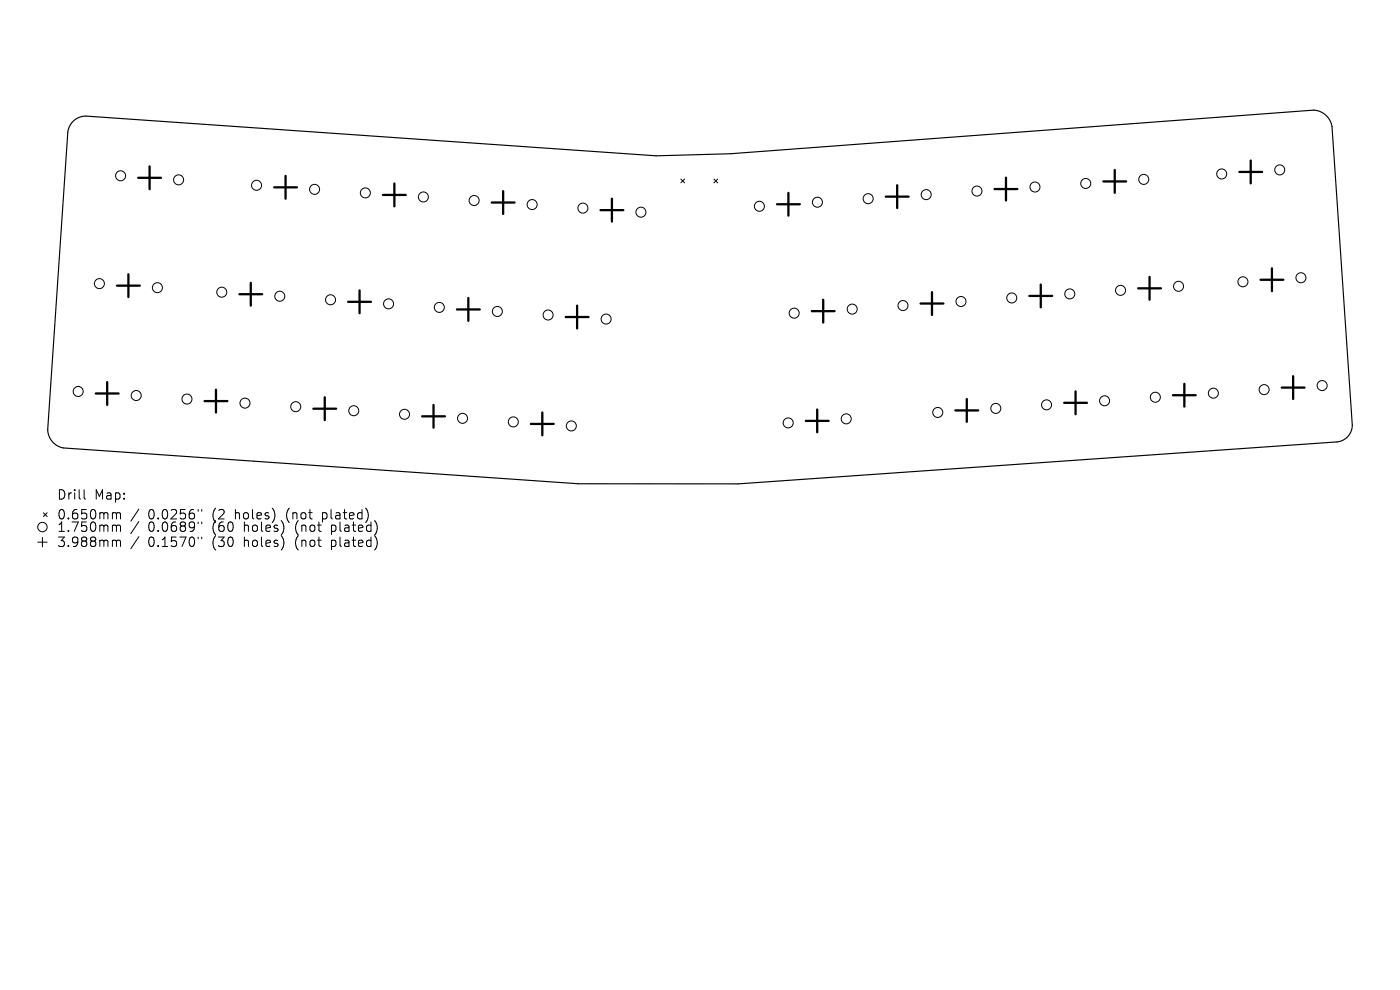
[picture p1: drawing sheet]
<svg xmlns="http://www.w3.org/2000/svg" width="297mm" height="210mm" viewBox="0 0 297 210" stroke-linecap="round" stroke-linejoin="round" font-family="sans-serif">
<defs><g id="words">
<g font-size="2.8">
<text x="12" y="106.3">Drill</text>
<text x="20" y="106.3">Map:</text>
<text x="12" y="110.5">0.650mm</text>
<text x="12" y="113.1">1.750mm</text>
<text x="31.4" y="110.5">0.0256&quot;</text>
<text x="31.4" y="113.1">0.0689&quot;</text>
<text x="45.2" y="110.5">(2</text>
<text x="45.2" y="113.1">(60</text>
<text x="50.1" y="110.5">holes)</text>
<text x="52" y="113.1">holes)</text>
<text x="61.2" y="110.5">(not</text>
<text x="63.1" y="113.1">(not</text>
<text x="69" y="110.5">plated)</text>
<text x="70.9" y="113.1">plated)</text>
<text x="12" y="116.3">3.988mm</text>
<text x="31.4" y="116.3">0.1570&quot;</text>
<text x="45.2" y="116.3">(30</text>
<text x="52" y="116.3">holes)</text>
<text x="63.1" y="116.3">(not</text>
<text x="70.9" y="116.3">plated)</text>
</g>
</g></defs>
<path d="M15.5 25.8a3.9 3.9 0 0 1 2.7-1.2l121 8.5 15.7-.5 123.8-9.2a4.2 4.2 0 0 1 3.9 3.4l4.3 63.4a3.6 3.6 0 0 1-3.2 3.5l-127.1 8.9h-33.9l-109.3-7.6a4 4 0 0 1-3.3-3.9l4.3-63.1a3.9 3.9 0 0 1 1.1-2.2z" fill="none" stroke="#000" stroke-width=".24"/>
<g fill="none" stroke="#000" stroke-width=".21">
<path d="M144.4 38l.8 .8M145.2 38l-.8 .8M151.5 38l.7 .8M152.2 38l-.7 .8M8 115h2M9 114v2M9.2 108.8l.8 .8M10 108.8l-.8 .8M17.8 103.9v1.7l.3 .3M24.1 108.7h.3l.3 .3M24.1 111.4h.3l.3 .3M24.1 114.6h.3l.3 .3"/>
<path d="M24.7 109l.3-.3 .5 .1 .1 1.3M24.7 109v1.1M24.7 111.7v1M24.7 114.9v1M24.7 111.7l.3-.3 .5 .1 .1 1.2M24.7 114.9l.3-.3 .5 .1 .1 1.2M29.5 108l-1.7 2.6M29.5 110.6l-1.7 2.6M29.5 113.8l-1.7 2.6M42 108.1v.4M42 110.7v.4M42 113.9v.4"/>
<path d="M42.8 108.1v.4M42.8 110.7v.4M42.8 113.9v.4"/>
<circle cx="25.6" cy="37.3" r="1.06"/>
<circle cx="37.9" cy="38.2" r="1.06"/>
<circle cx="54.4" cy="39.3" r="1.06"/>
<circle cx="219.6" cy="39.7" r="1.06"/>
<circle cx="230.3" cy="38.9" r="1.06"/>
<circle cx="242.6" cy="38.1" r="1.06"/>
<circle cx="259.2" cy="36.9" r="1.06"/>
<circle cx="271.5" cy="36" r="1.06"/>
<circle cx="66.7" cy="40.2" r="1.06"/>
<circle cx="77.5" cy="40.9" r="1.06"/>
<circle cx="89.8" cy="41.8" r="1.06"/>
<circle cx="100.6" cy="42.5" r="1.06"/>
<circle cx="112.9" cy="43.4" r="1.06"/>
<circle cx="123.7" cy="44.1" r="1.06"/>
<circle cx="136" cy="45" r="1.06"/>
<circle cx="161.1" cy="43.8" r="1.06"/>
<circle cx="173.4" cy="42.9" r="1.06"/>
<circle cx="184.2" cy="42.1" r="1.06"/>
<circle cx="196.5" cy="41.3" r="1.06"/>
<circle cx="207.3" cy="40.5" r="1.06"/>
<circle cx="263.7" cy="59.8" r="1.06"/>
<circle cx="276" cy="58.9" r="1.06"/>
<circle cx="21.1" cy="60.2" r="1.06"/>
<circle cx="33.4" cy="61" r="1.06"/>
<circle cx="47" cy="62" r="1.06"/>
<circle cx="59.4" cy="62.8" r="1.06"/>
<circle cx="70.1" cy="63.6" r="1.06"/>
<circle cx="82.4" cy="64.5" r="1.06"/>
<circle cx="93.2" cy="65.2" r="1.06"/>
<circle cx="105.5" cy="66.1" r="1.06"/>
<circle cx="116.3" cy="66.8" r="1.06"/>
<circle cx="128.6" cy="67.7" r="1.06"/>
<circle cx="168.5" cy="66.4" r="1.06"/>
<circle cx="180.8" cy="65.6" r="1.06"/>
<circle cx="191.6" cy="64.8" r="1.06"/>
<circle cx="203.9" cy="64" r="1.06"/>
<circle cx="214.6" cy="63.2" r="1.06"/>
<circle cx="226.9" cy="62.3" r="1.06"/>
<circle cx="237.7" cy="61.6" r="1.06"/>
<circle cx="250" cy="60.7" r="1.06"/>
<circle cx="16.6" cy="83" r="1.06"/>
<circle cx="28.9" cy="83.9" r="1.06"/>
<circle cx="39.7" cy="84.7" r="1.06"/>
<circle cx="52" cy="85.5" r="1.06"/>
<circle cx="62.7" cy="86.3" r="1.06"/>
<circle cx="75" cy="87.1" r="1.06"/>
<circle cx="85.8" cy="87.9" r="1.06"/>
<circle cx="98.1" cy="88.7" r="1.06"/>
<circle cx="108.9" cy="89.5" r="1.06"/>
<circle cx="121.2" cy="90.4" r="1.06"/>
<circle cx="167.2" cy="89.7" r="1.06"/>
<circle cx="179.5" cy="88.9" r="1.06"/>
<circle cx="198.9" cy="87.5" r="1.06"/>
<circle cx="211.3" cy="86.6" r="1.06"/>
<circle cx="222" cy="85.9" r="1.06"/>
<circle cx="234.3" cy="85" r="1.06"/>
<circle cx="245.1" cy="84.3" r="1.06"/>
<circle cx="257.4" cy="83.4" r="1.06"/>
<circle cx="268.2" cy="82.7" r="1.06"/>
<circle cx="280.5" cy="81.8" r="1.06"/>
<circle cx="9" cy="111.8" r="1"/>
</g>
<g fill="none" stroke="#000" stroke-width=".48">
<path d="M29.3 37.7h4.9M31.7 35.3v4.8M58.2 39.7h4.8M60.6 37.3v4.9M83.7 38.9v4.9M190.3 39.3v4.8M213.4 37.7v4.8M234.1 38.5h4.8M236.5 36.1v4.8M262.9 36.5h4.9M265.3 34v4.9M27.2 58.2v4.8"/>
<path d="M53.2 60v4.8M81.2 41.4h4.9M104.3 43h4.9M106.7 40.5v4.9M127.4 44.6h4.8M129.8 42.2v4.8M164.8 43.3h4.9M167.3 40.9v4.8M187.9 41.7h4.9M211 40.1h4.8M243.9 58.7v4.9M267.4 59.3h4.9"/>
<path d="M269.8 56.9v4.9M24.8 60.6h4.9M50.8 62.4h4.8M73.9 64h4.8M76.3 61.6v4.8M96.9 65.6h4.9M99.4 63.2v4.9M120 67.3h4.9M122.4 64.8v4.9M172.2 66h4.9M174.6 63.6v4.8M195.3 64.4h4.8"/>
<path d="M197.7 62v4.8M218.4 62.8h4.8M220.8 60.4v4.8M241.4 61.2h4.9M274.3 79.8v4.8M20.3 83.5h4.9M22.7 81.1v4.8M43.4 85.1h4.8M45.8 82.7v4.8M66.5 86.7h4.8M68.9 84.3v4.8M89.6 88.3h4.8"/>
<path d="M92 85.9v4.8M112.6 89.9h4.9M115 87.5v4.8M170.9 89.3h4.9M173.4 86.9v4.8M202.7 87.1h4.8M205.1 84.6v4.9M225.8 85.4h4.8M228.2 83v4.9M248.8 83.8h4.9M251.3 81.4v4.9M271.9 82.2h4.9"/>
</g>
<use href="#words"/>
</svg>
